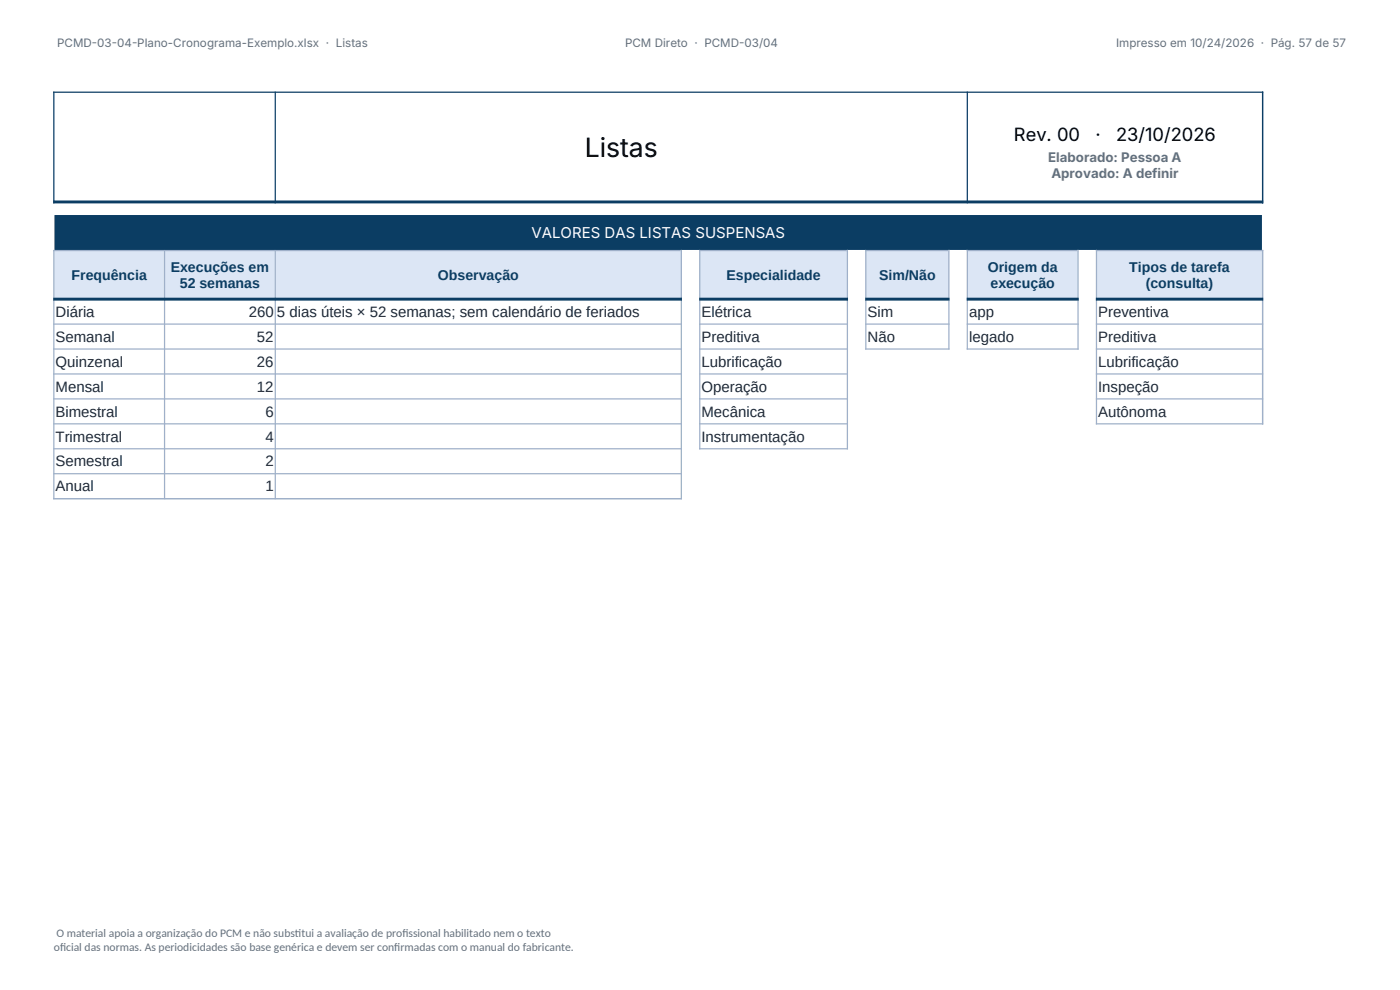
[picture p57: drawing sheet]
<svg xmlns="http://www.w3.org/2000/svg" width="297mm" height="210mm" viewBox="0 0 297 210" stroke-linecap="round" stroke-linejoin="round" font-family="sans-serif">
<defs><g id="words">
<text font-size="5.6" x="124.1" y="33.3">Listas</text>
<g font-size="3.9">
<text x="215.1" y="29.9">Rev. 00</text>
<text x="232.4" y="29.9">·</text>
<text x="236.8" y="29.9">23/10/2026</text>
</g>
<text font-size="3.2" fill="#fff" x="112.8" y="50.5">VALORES DAS LISTAS SUSPENSAS</text>
<g font-size="3.2" fill="#1f2937">
<text x="11.8" y="67.2">Diária</text>
<text x="52.8" y="67.2">260</text>
<text x="58.8" y="67.2">5 dias úteis × 52 semanas; sem calendário de feriados</text>
<text x="148.8" y="67.2">Elétrica</text>
<text x="184" y="67.2">Sim</text>
<text x="205.6" y="67.2">app</text>
<text x="233" y="67.2">Preventiva</text>
<text x="11.8" y="72.5">Semanal</text>
<text x="11.8" y="77.8">Quinzenal</text>
<text x="54.5" y="72.5">52</text>
<text x="54.5" y="77.8">26</text>
<text x="148.8" y="72.5">Preditiva</text>
<text x="148.8" y="77.8">Lubrificação</text>
<text x="184" y="72.5">Não</text>
<text x="205.6" y="72.5">legado</text>
<text x="233" y="72.5">Preditiva</text>
<text x="233" y="77.8">Lubrificação</text>
<text x="11.8" y="83.1">Mensal</text>
<text x="54.5" y="83.1">12</text>
<text x="148.8" y="83.1">Operação</text>
<text x="233" y="83.1">Inspeção</text>
<text x="11.8" y="88.4">Bimestral</text>
<text x="56.3" y="88.4">6</text>
<text x="148.8" y="88.4">Mecânica</text>
<text x="233" y="88.4">Autônoma</text>
<text x="11.8" y="93.7">Trimestral</text>
<text x="56.3" y="93.7">4</text>
<text x="148.8" y="93.7">Instrumentação</text>
<text x="11.8" y="99">Semestral</text>
<text x="56.3" y="99">2</text>
<text x="11.8" y="104.2">Anual</text>
<text x="56.3" y="104.2">1</text>
</g>
<g font-size="3" fill="#0b3d63">
<text x="15.2" y="59.4">Frequência</text>
<text x="36.3" y="57.7">Execuções em</text>
<text x="92.9" y="59.4">Observação</text>
<text x="154.1" y="59.4">Especialidade</text>
<text x="186.5" y="59.4">Sim/Não</text>
<text x="209.5" y="57.7">Origem da</text>
<text x="239.6" y="57.7">Tipos de tarefa</text>
<text x="38.2" y="61">52 semanas</text>
<text x="210.1" y="61">execução</text>
<text x="243.1" y="61">(consulta)</text>
</g>
<g font-size="2.8" fill="#64717d">
<text x="222.4" y="34.3">Elaborado: Pessoa A</text>
<text x="223" y="37.7">Aprovado: A definir</text>
</g>
<g font-size="2.5" fill="#64717d">
<text x="12.1" y="10">PCMD-03-04-Plano-Cronograma-Exemplo.xlsx · Listas</text>
<text x="132.6" y="10">PCM Direto · PCMD-03/04</text>
<text x="236.8" y="10">Impresso em 10/24/2026 · Pág. 57 de 57</text>
<text x="11.4" y="201.7">of</text>
<text x="12" y="198.7">O material apoia a organização do PCM e não subst</text>
<text x="12.7" y="201.7">icial das normas. As periodicidades são base genérica e devem ser conf</text>
<text x="62.6" y="198.7">itui a avaliação de prof</text>
<text x="83.6" y="201.7">irmadas com o manual do fabricante.</text>
<text x="85.4" y="198.7">issional habilitado nem o texto</text>
</g>
</g></defs>
<path d="M11.4 45.5h256.4v7.6h-256.4z" fill-rule="evenodd" fill="#0b3d63"/>
<g fill="#dce6f5">
<path d="M11.4 53.1h133.1v10.3h-133.1z" fill-rule="evenodd"/>
<path d="M148.4 53.1h31.3v10.3h-31.3z" fill-rule="evenodd"/>
<path d="M183.7 53.1h17.6v10.3h-17.6z" fill-rule="evenodd"/>
<path d="M205.2 53.1h23.5v10.3h-23.5z" fill-rule="evenodd"/>
<path d="M232.6 53.1h35.2v10.3h-35.2z" fill-rule="evenodd"/>
</g>
<path d="M11.3 19.6h256.7M11.4 19.4v23.8M58.4 19.4v23.8M205.2 19.4v23.8M267.9 19.4v23.8" fill="none" stroke="#0b3d63" stroke-width=".26"/>
<path d="M11.3 42.8h256.7M11.3 63.5h133.4M148.3 63.5h31.6M183.5 63.5h17.9M205.1 63.5h23.7M232.5 63.5h35.5" fill="none" stroke="#0b3d63" stroke-width=".62" stroke-linecap="butt"/>
<path d="M11.3 45.5h256.7M11.4 45.4v7.9M144.4 53.2h4.2M179.6 53.2h4.2M201.2 53.2h4.1M228.6 53.2h4.1M267.9 45.4v7.9" fill="none" stroke="#fff" stroke-width=".26"/>
<g fill="none" stroke="#9fb0c9" stroke-width=".26">
<path d="M11.3 53.2h133.4M11.4 53v52.9M34.9 53v52.9M58.4 53v52.9M144.5 53v52.9M148.3 53.2h31.6M148.4 53v42.3M179.8 53v42.3M183.5 53.2h17.9M183.7 53v21.2M201.3 53v21.2M205.1 53.2h23.7"/>
<path d="M205.2 53v21.2M228.7 53v21.2M232.5 53.2h35.5M232.6 53v37M267.9 53v37M11.3 68.8h133.4M11.3 74h133.4M11.3 79.3h133.4M148.3 68.8h31.6M148.3 74h31.6M148.3 79.3h31.6M183.5 68.8h17.9"/>
<path d="M183.5 74h17.9M205.1 68.8h23.7M205.1 74h23.7M232.5 68.8h35.5M232.5 74h35.5M232.5 79.3h35.5M11.3 84.6h133.4M11.3 89.9h133.4M11.3 95.2h133.4M148.3 84.6h31.6M148.3 89.9h31.6M148.3 95.2h31.6"/>
<path d="M232.5 84.6h35.5M232.5 89.9h35.5M11.3 100.5h133.4M11.3 105.8h133.4"/>
</g>
<use href="#words"/>
</svg>
